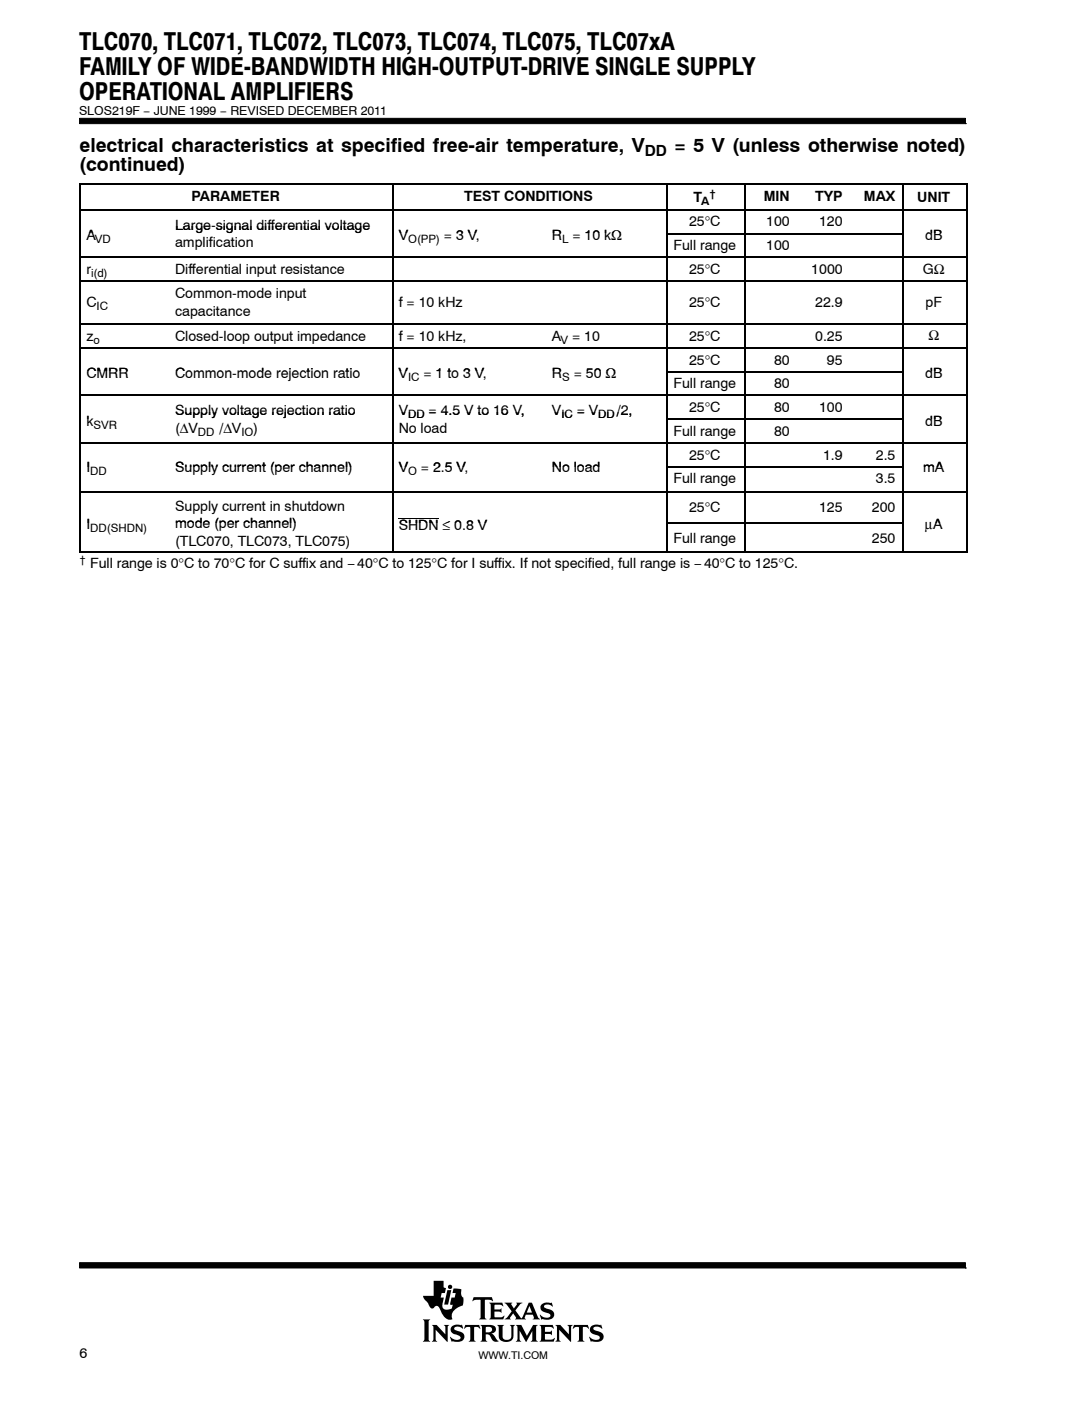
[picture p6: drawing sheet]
<svg xmlns="http://www.w3.org/2000/svg" width="216mm" height="280mm" viewBox="0 0 216 280" stroke-linecap="round" stroke-linejoin="round" font-family="sans-serif">
<defs><g id="words">
<g font-size="4.9">
<text x="15.8" y="10.1">TLC070, TLC071, TLC072, TLC073, TLC074, TLC075, TLC07xA</text>
<text x="15.8" y="15">FAMILY OF WIDE-BANDWIDTH HIGH-OUTPUT-DRIVE SINGLE SUPPLY</text>
<text x="15.8" y="19.9">OPERATIONAL AMPLIFIERS</text>
</g>
<g font-size="3.9">
<text x="15.9" y="34.2">(continued)</text>
<text x="15.9" y="30.4">electrical characteristics at specified free-air temperature, V</text>
<text x="134.6" y="30.4">= 5 V (unless otherwise noted)</text>
</g>
<text font-size="3.1" x="128.7" y="31.2">DD</text>
<g font-size="2.8">
<text x="38.2" y="40.1">PARAMETER</text>
<text x="92.7" y="40.1">TEST CONDITIONS</text>
<text x="138.5" y="40.3">T</text>
<text x="152.5" y="40.1">MIN</text>
<text x="162.7" y="40.1">TYP</text>
<text x="172.5" y="40.1">MAX</text>
<text x="183.1" y="40.3">UNIT</text>
<text x="17.2" y="47.9">A</text>
<text x="35" y="45.9">Large-signal differential voltage</text>
<text x="35" y="45.9">Large signal differential voltage</text>
<text x="79.6" y="47.9">V</text>
<text x="88.6" y="47.9">= 3 V,</text>
<text x="91.1" y="47.9">3 V</text>
<text x="110.2" y="48">R</text>
<text x="114.3" y="48">= 10 kΩ</text>
<text x="116.7" y="48">10 kΩ</text>
<text x="137.6" y="45.2">25°C</text>
<text x="153" y="45.2">100</text>
<text x="163.5" y="45.2">120</text>
<text x="184.7" y="47.9">dB</text>
<text x="35" y="49.4">amplification</text>
<text x="134.5" y="49.9">Full range</text>
<text x="153" y="49.9">100</text>
<text x="17.2" y="54.7">r</text>
<text x="35" y="54.7">Differential input resistance</text>
<text x="35" y="59.5">Common-mode input</text>
<text x="137.6" y="54.7">25°C</text>
<text x="162" y="54.7">1000</text>
<text x="184.3" y="54.6">GΩ</text>
<text x="17.2" y="61.4">C</text>
<text x="35" y="63">capacitance</text>
<text x="79.6" y="61.4">f = 10 kHz</text>
<text x="137.6" y="61.4">25°C</text>
<text x="162.8" y="61.4">22.9</text>
<text x="184.8" y="61.4">pF</text>
<text x="17.2" y="68">z</text>
<text x="35" y="68">Closed-loop output impedance</text>
<text x="79.6" y="68">f = 10 kHz,</text>
<text x="110.2" y="68">A</text>
<text x="114.2" y="68">= 10</text>
<text x="137.6" y="68">25°C</text>
<text x="162.8" y="68">0.25</text>
<text x="185.4" y="67.9">Ω</text>
<text x="17.2" y="75.5">CMRR</text>
<text x="35" y="75.5">Common mode rejection ratio</text>
<text x="35" y="75.5">Common-mode rejection ratio</text>
<text x="79.6" y="75.5">V</text>
<text x="84.6" y="75.5">= 1 to 3 V,</text>
<text x="87" y="75.5">1 to 3 V</text>
<text x="110.2" y="75.5">R</text>
<text x="114.6" y="75.5">= 50 Ω</text>
<text x="117" y="75.5">50 Ω</text>
<text x="134.5" y="77.5">Full range</text>
<text x="137.6" y="72.8">25°C</text>
<text x="154.5" y="72.8">80</text>
<text x="154.5" y="77.5">80</text>
<text x="165.1" y="72.8">95</text>
<text x="184.7" y="75.5">dB</text>
<text x="35" y="82.9">Supply voltage rejection ratio</text>
<text x="79.6" y="82.9">V</text>
<text x="85.6" y="82.9">= 4.5 V to 16 V,</text>
<text x="110.2" y="82.9">V</text>
<text x="115.2" y="82.9">= V</text>
<text x="123.1" y="82.9">/2,</text>
<text x="137.6" y="82.2">25°C</text>
<text x="154.5" y="82.2">80</text>
<text x="163.5" y="82.2">100</text>
<text x="17.2" y="84.9">k</text>
<text x="35" y="86.4">(ΔV</text>
<text x="43.8" y="86.4">/ΔV</text>
<text x="50.6" y="86.4">)</text>
<text x="79.6" y="86.4">No load</text>
<text x="134.5" y="87">Full range</text>
<text x="154.5" y="87">80</text>
<text x="184.7" y="84.9">dB</text>
<text x="17.2" y="94.1">I</text>
<text x="35" y="94.1">Supply current (per channel)</text>
<text x="79.6" y="94.1">V</text>
<text x="84" y="94.1">= 2.5 V,</text>
<text x="86.5" y="94.1">2 5 V</text>
<text x="110.2" y="94.1">No load</text>
<text x="137.6" y="91.7">25°C</text>
<text x="164.3" y="91.7">1.9</text>
<text x="174.9" y="91.7">2.5</text>
<text x="184.3" y="94.1">mA</text>
<text x="35" y="101.9">Supply current in shutdown</text>
<text x="134.5" y="96.4">Full range</text>
<text x="174.9" y="96.4">3.5</text>
<text x="17.2" y="105.6">I</text>
<text x="35" y="105.4">mode (per channel)</text>
<text x="79.6" y="105.7">SHDN ≤ 0 8 V</text>
<text x="79.6" y="105.7">SHDN ≤ 0.8 V</text>
<text x="137.6" y="102.2">25°C</text>
<text x="163.5" y="102.2">125</text>
<text x="174.1" y="102.2">200</text>
<text x="184.7" y="105.6">μA</text>
<text x="186.3" y="105.6">A</text>
<text x="18" y="113.4">Full range is 0°C to 70°C for C suffix and −40°C to 125°C for I suffix. If not specified, full range is −40°C to 125°C.</text>
<text x="35" y="108.9">(TLC070, TLC073, TLC075)</text>
<text x="134.5" y="108.3">Full range</text>
<text x="174.1" y="108.3">250</text>
<text x="15.9" y="270.9">6</text>
</g>
<text font-size="2.5" x="15.8" y="22.9">SLOS219F − JUNE 1999 − REVISED DECEMBER 2011</text>
<g font-size="2.3">
<text x="140" y="40.9">A</text>
<text x="141.7" y="39.4">†</text>
<text x="18.9" y="48.5">VD</text>
<text x="81.5" y="48.5">O(PP)</text>
<text x="112.2" y="48.6">L</text>
<text x="18.2" y="55.3">i(d)</text>
<text x="19.3" y="62">IC</text>
<text x="18.7" y="68.6">o</text>
<text x="111.9" y="68.6">V</text>
<text x="81.5" y="76.1">IC</text>
<text x="112.2" y="76.1">S</text>
<text x="81.5" y="83.5">DD</text>
<text x="112.1" y="83.5">IC</text>
<text x="119.5" y="83.5">DD</text>
<text x="18.7" y="85.5">SVR</text>
<text x="39.5" y="87">DD</text>
<text x="48.2" y="87">IO</text>
<text x="18" y="94.7">DD</text>
<text x="81.5" y="94.7">O</text>
<text x="18" y="106.2">DD(SHDN)</text>
<text x="15.9" y="112.5">†</text>
</g>
<text font-size="2.1" x="95.6" y="271.2">WWW.TI.COM</text>
</g></defs>
<g fill="#000" stroke="#000" stroke-width=".2">
<path d="M15.9 23.6v1.1h176.9v-1.1z" fill-rule="evenodd"/>
<path d="M15.9 252v1h176.9v-1z" fill-rule="evenodd"/>
</g>
<g fill="#000">
<path d="M89.3 257.4h.8l-.6 2.9h-.8z"/>
<path d="M84.4 263.3h1.5l-.3 .3v3.8l.3 .3h-1.5l.3-.5v-3.4z" fill-rule="evenodd"/>
<path d="M86.2 264.4h1l1.7 1.9v-1.5l-.3-.4h1.1l-.3 .3v3.1l-2.4-2.5v2l.3 .4h-1.1l.3-.5v-2.3z" fill-rule="evenodd"/>
<path d="M86.6 255.6h2v1.3l.4 .1-.2 1h-.6l-.2 .9h.6l-.2 1.1a.93 .93 0 0 0 .1 1.1 .93 .93 0 0 0 1.1 .2l.6-.2 .2-.8h-.5l.2-1.4h.7l.2-.9h-.7l.3-.9 1.5 .2v.9l.1 .5 .3 .2v.7l-.1 .9-.6 .2a2.75 2.75 0 0 0-1.6 1.9l.1 .6-.3 .1a1.67 1.67 0 0 1-1.8-1.3l-.3-.7a.68 .68 0 0 0-.5-.7 .68 .68 0 0 0-.8 .4h-.1a.74 .74 0 0 1-.9-.6l-1-1.4-.1-.4h2.1z" fill-rule="evenodd"/>
<path d="M90.2 264.7a2.09 2.09 0 0 1 1.9-.3l.1-.1 .3 .8h-.1a1.23 1.23 0 0 0-1.7-.1l.1 .4 .9 .3a1.07 1.07 0 0 1 1 1.3 1.07 1.07 0 0 1-1.4 .8l-.9-.2-.2 .1-.4-.9 .1-.1a1.38 1.38 0 0 0 2.1 .3 1.72 1.72 0 0 0-1.5-.9 .91 .91 0 0 1-.3-1.4z" fill-rule="evenodd"/>
<path d="M92.9 264.4h2.8l.2 .7-.5-.3h-.6l-.1 .1v2.4l.3 .4h-1.4l.2-.2 .1-.3v-2.3l-.7-.1-.6 .3z" fill-rule="evenodd"/>
<path d="M94.6 258.8h3.6l.2 .9-.6-.3-1 .1v3.4l.3 .4h-1.4l.3-.4v-3.4l-1-.1-.7 .2z" fill-rule="evenodd"/>
<path d="M95.9 264.4h2.1a.85 .85 0 0 1 1 .8 .85 .85 0 0 1-.9 .9l.5 .3 .6 .9 .4 .3-.2 .1a1.11 1.11 0 0 1-1.4-.9l-.3-.4-.7-.1v1l.3 .4h-1.4l.3-.5v-2.3z" fill-rule="evenodd"/>
<path d="M97.7 259.9h2.6l.2 .8-.7-.4-1.1 .1v.9h1.1l.3-.2v.9l-.3-.3h-1.1v1l.1 .2h1.3l.5-.4 .1 .1-.2 .7h-2.8l.3-.6v-2.2z" fill-rule="evenodd"/>
<path d="M99.3 264.4h1.3l-.3 .3v2.1l.3 .5a1.07 1.07 0 0 0 1.4-.3l.1-2.1-.3-.5h1l-.3 .3v1.9a1.34 1.34 0 0 1-1.9 1.1 1.08 1.08 0 0 1-1-1.1v-1.9z" fill-rule="evenodd"/>
<path d="M103 264.4h1.1l1.1 2.2 1.2-2.2h.9l-.3 .4v2.5l.4 .4h-1.4l.3-.4v-1.7l-1.3 2.2-1.3-2.3v1.8l.4 .4h-1.1l.3-.5v-2.3z" fill-rule="evenodd"/>
<path d="M100.7 259.9h1.6l-.2 .5 .5 .7 .6-.9-.1-.3h1.2l-.5 .4-.9 1.2 1.2 1.6 1.5-3.2h.6l1.2 2.9 .4 .5-1.4-.1a.24 .24 0 0 0 .2-.2 .24 .24 0 0 0 0-.2l-.2-.5h-1.4l-.3 .7 .3 .3h-2.2l.2-.4-.5-.8-.7 .8 .2 .4h-1.3l.6-.5 .9-1.1z" fill-rule="evenodd"/>
<path d="M108.2 260.3a1.87 1.87 0 0 1 1.4-.4l.4 .1 .2-.1 .1 .8a1.24 1.24 0 0 0-1.7-.1l.1 .3 .7 .3a1.08 1.08 0 0 1 1.3 1 1.08 1.08 0 0 1-1.2 1.1l-1.2-.1-.2 .1-.3-.9 .8 .5h.7a.47 .47 0 0 0 .6-.4 .47 .47 0 0 0-.5-.5h-.2a1.11 1.11 0 0 1-1.2-1.6z" fill-rule="evenodd"/>
<path d="M107.7 264.4h2.6l.2 .7-.6-.3-1.1 .1v.9h1l.4-.3v.9l-.3-.2h-1.1v1l1.4 .1 .5-.3-.2 .7h-2.8l.3-.3 .1-1.1-.1-1.6z" fill-rule="evenodd"/>
<path d="M110.9 264.4h1l1.7 1.9v-1.5l-.3-.4h1l-.3 .4v3l-2.4-2.5v2l.3 .4h-1l.3-.4v-2.5z" fill-rule="evenodd"/>
<path d="M114.6 264.4h2.8l.2 .7-.5-.3h-.6l-.1 .1v2.4l.3 .4h-1.4l.3-.4v-2.4l-.1-.1h-.6l-.6 .3z" fill-rule="evenodd"/>
<path d="M118.1 264.6l.5-.2h1.3l.1-.1 .3 .8h-.1a1.13 1.13 0 0 0-1.7-.1l.1 .4 .8 .2a1.07 1.07 0 0 1 1.1 1.1 1.07 1.07 0 0 1-1.2 1.1l-1.1-.2-.2 .1-.4-.9a1.82 1.82 0 0 0 2 .4h.1a.53 .53 0 0 0-.1-.7 .53 .53 0 0 0-.6-.1 1.09 1.09 0 0 1-1-.6 1.09 1.09 0 0 1 .1-1.2z" fill-rule="evenodd"/>
<circle cx="89.9" cy="256.8" r=".42"/>
</g>
<g fill="#fff">
<path d="M105.7 260.6l.5 1.3h-1z"/>
<path d="M97 264.8h.2a.67 .67 0 0 1 .8 0 .67 .67 0 0 1 .2 .7l-.5 .3-.7 .1z" fill-rule="evenodd"/>
</g>
<g fill="none" stroke="#000" stroke-width=".32">
<path d="M15.9 36.7h177.3M16 36.6v73.7M78.4 36.6v73.7M133.3 36.6v73.7M148.7 36.6v73.7M180.3 36.6v73.7M193 36.6v73.7M15.9 41.9h177.3M15.9 51.4h177.3M15.9 56.1h177.3M133.1 46.6h47.1M15.9 64.6h177.3"/>
<path d="M15.9 69.4h177.3M15.9 78.9h177.3M133.1 74.2h47.1M15.9 88.4h177.3M15.9 98.2h177.3M133.1 83.7h47.1M133.1 93.2h47.1M15.9 110.1h177.3M133.1 104.3h47.1"/>
</g>
<path d="M79.6 103.5h8" fill="none" stroke="#000" stroke-width=".2"/>
<use href="#words"/>
</svg>
